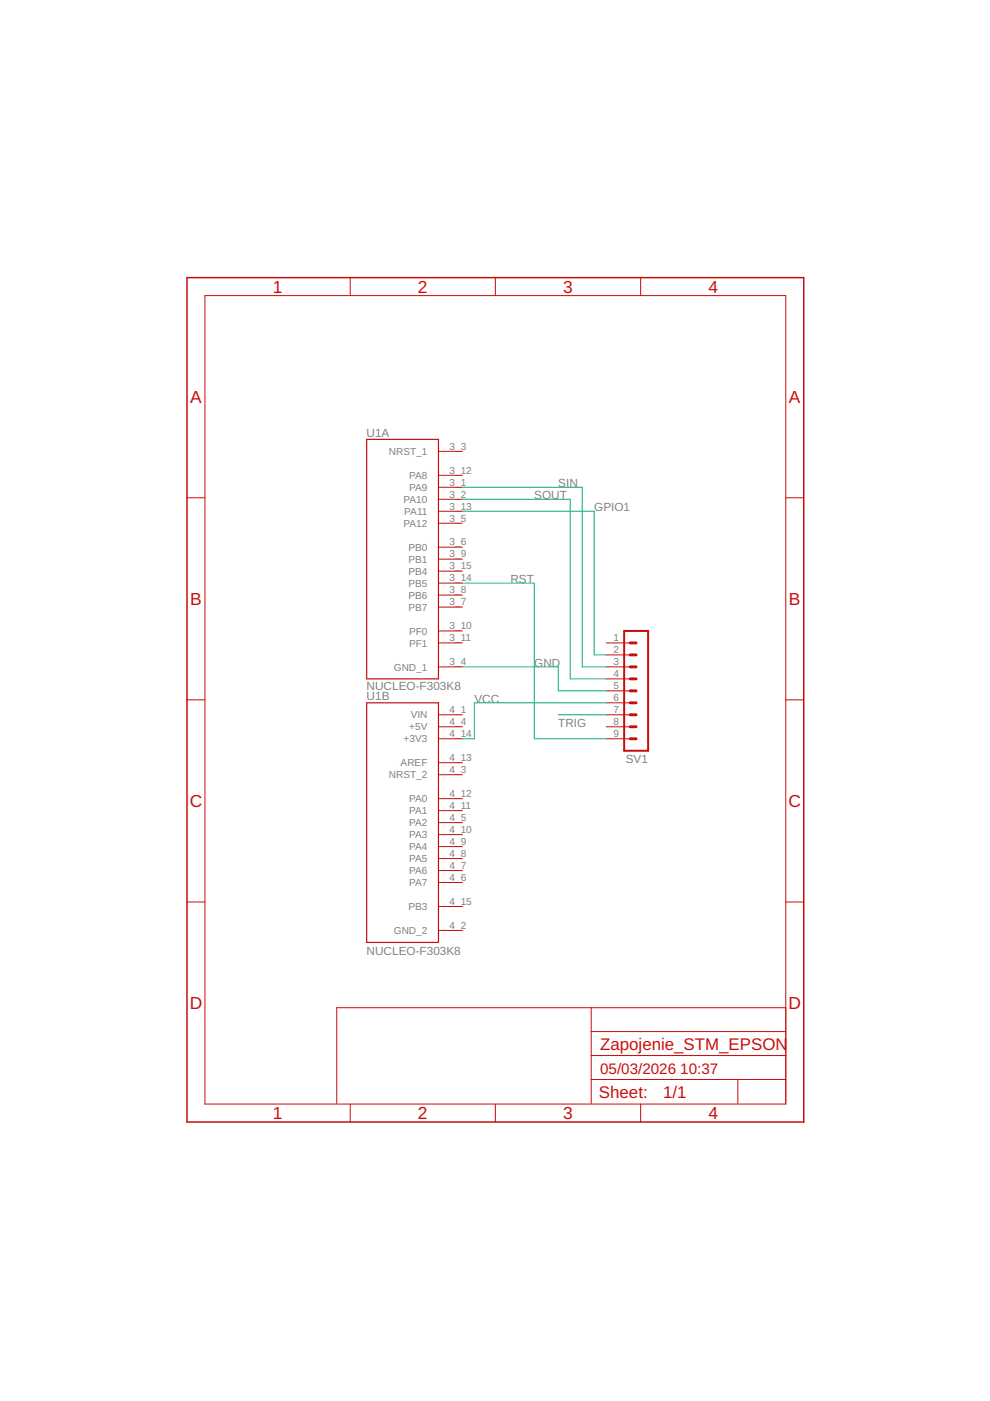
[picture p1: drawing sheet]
<svg xmlns="http://www.w3.org/2000/svg" width="210mm" height="297mm" viewBox="0 0 210 297" stroke-linecap="round" stroke-linejoin="round" font-family="sans-serif">
<defs><g id="words">
<g font-size="3.7" fill="#c90d0c">
<text x="57.8" y="62.1">1</text>
<text x="88.6" y="62.1">2</text>
<text x="119.4" y="62.1">3</text>
<text x="150.2" y="62.1">4</text>
<text x="40.3" y="85.4">A</text>
<text x="167.3" y="85.4">A</text>
<text x="40.3" y="128.3">B</text>
<text x="167.3" y="128.3">B</text>
<text x="40.2" y="171.1">C</text>
<text x="167.2" y="171.1">C</text>
<text x="40.2" y="214">D</text>
<text x="167.2" y="214">D</text>
<text x="57.8" y="237.3">1</text>
<text x="88.6" y="237.3">2</text>
<text x="119.4" y="237.3">3</text>
<text x="150.2" y="237.3">4</text>
</g>
<g font-size="3.6" fill="#c90d0c">
<text x="127.2" y="222.5">Zapojenie_STM_EPSON</text>
<text x="127" y="232.8">Sheet:</text>
<text x="140.6" y="232.7">1/1</text>
</g>
<g font-size="3.2" fill="#c90d0c">
<text x="127.2" y="227.6">05/03/2026</text>
<text x="144.2" y="227.6">10:37</text>
</g>
<g font-size="2.5" fill="#808080">
<text x="77.7" y="92.6">U1A</text>
<text x="113.3" y="105.9">SOUT</text>
<text x="118.4" y="103.3">SIN</text>
<text x="126" y="108.4">GPIO1</text>
<text x="108.2" y="123.6">RST</text>
<text x="113.3" y="141.4">GND</text>
<text x="77.7" y="146.2">NUCLEO-F303K8</text>
<text x="77.7" y="148.5">U1B</text>
<text x="100.6" y="149">VCC</text>
<text x="118.4" y="154.1">TRIG</text>
<text x="132.7" y="161.7">SV1</text>
<text x="77.7" y="202.4">NUCLEO-F303K8</text>
</g>
<g font-size="2.1" fill="#808080">
<text x="95.3" y="95.3">3_3</text>
<text x="82.4" y="96.5">NRST_1</text>
<text x="86.8" y="101.5">PA8</text>
<text x="95.3" y="100.4">3_12</text>
<text x="85.6" y="106.6">PA10</text>
<text x="86.8" y="104.1">PA9</text>
<text x="95.3" y="103">3_1</text>
<text x="95.3" y="105.5">3_2</text>
<text x="85.6" y="111.7">PA12</text>
<text x="85.7" y="109.2">PA11</text>
<text x="95.3" y="110.6">3_5</text>
<text x="95.3" y="108">3_13</text>
<text x="86.6" y="116.8">PB0</text>
<text x="86.6" y="119.3">PB1</text>
<text x="95.3" y="115.7">3_6</text>
<text x="95.3" y="118.2">3_9</text>
<text x="86.6" y="124.4">PB5</text>
<text x="86.6" y="121.8">PB4</text>
<text x="95.3" y="125.8">3_8</text>
<text x="95.3" y="123.3">3_14</text>
<text x="95.3" y="120.7">3_15</text>
<text x="86.6" y="129.5">PB7</text>
<text x="86.6" y="126.9">PB6</text>
<text x="95.3" y="128.3">3_7</text>
<text x="86.7" y="134.5">PF0</text>
<text x="86.7" y="137.1">PF1</text>
<text x="95.3" y="133.4">3_10</text>
<text x="95.3" y="136">3_11</text>
<text x="130.1" y="136">1</text>
<text x="83.5" y="142.2">GND_1</text>
<text x="95.3" y="141">3_4</text>
<text x="130.1" y="138.5">2</text>
<text x="130.1" y="141">3</text>
<text x="130.1" y="143.6">4</text>
<text x="130.1" y="146.1">5</text>
<text x="130.1" y="148.7">6</text>
<text x="86.8" y="154.9">+5V</text>
<text x="87.1" y="152.3">VIN</text>
<text x="95.3" y="151.2">4_1</text>
<text x="95.3" y="153.7">4_4</text>
<text x="130.1" y="151.2">7</text>
<text x="130.1" y="153.7">8</text>
<text x="85.6" y="157.4">+3V3</text>
<text x="95.3" y="161.4">4_13</text>
<text x="95.3" y="156.3">4_14</text>
<text x="130.1" y="156.3">9</text>
<text x="82.4" y="165">NRST_2</text>
<text x="84.9" y="162.5">AREF</text>
<text x="95.3" y="163.9">4_3</text>
<text x="86.8" y="172.6">PA1</text>
<text x="86.8" y="170.1">PA0</text>
<text x="95.3" y="171.5">4_11</text>
<text x="95.3" y="169">4_12</text>
<text x="86.8" y="175.2">PA2</text>
<text x="86.8" y="177.7">PA3</text>
<text x="95.3" y="174.1">4_5</text>
<text x="95.3" y="179.1">4_9</text>
<text x="95.3" y="176.6">4_10</text>
<text x="86.8" y="185.3">PA6</text>
<text x="86.8" y="180.3">PA4</text>
<text x="86.8" y="182.8">PA5</text>
<text x="95.3" y="184.2">4_7</text>
<text x="95.3" y="181.7">4_8</text>
<text x="86.8" y="187.9">PA7</text>
<text x="95.3" y="186.8">4_6</text>
<text x="95.3" y="191.8">4_15</text>
<text x="86.6" y="193">PB3</text>
<text x="95.3" y="196.9">4_2</text>
<text x="83.5" y="198">GND_2</text>
</g>
</g></defs>
<path d="M132.3 133.8h5.1v25.4h-5.1z" fill="none" stroke="#c90d0c" stroke-width=".42"/>
<path d="M133.6 138.9h1.3M133.6 136.3h1.3M133.6 141.4h1.3M133.6 146.5h1.3M133.6 143.9h1.3M133.6 154.1h1.3M133.6 151.6h1.3M133.6 149h1.3M133.6 156.6h1.3" fill="none" stroke="#c90d0c" stroke-width=".61"/>
<g fill="none" stroke="#c90d0c" stroke-width=".21">
<path d="M74.3 58.9v3.8M105 58.9v3.8M135.8 58.9v3.8M43.5 62.7h123.1v171.4h-123.1zM93 95.7h5M39.6 105.5h3.9M93 103.3h5M93 105.9h5M93 110.9h5M93 116h5M93 118.6h5M93 100.8h5"/>
<path d="M93 108.4h5M166.6 105.5h3.8M93 136.3h5M93 128.7h5M93 126.2h5M93 133.8h5M93 123.6h5M93 121.1h5M128.5 136.3h5.1M128.5 138.9h5.1M39.6 148.4h3.9M93 141.4h5"/>
<path d="M93 151.6h5M93 154.1h5M93 156.6h5M128.5 141.4h5.1M128.5 143.9h5.1M128.5 146.5h5.1M128.5 149h5.1M128.5 151.6h5.1M128.5 154.1h5.1M128.5 156.6h5.1M166.6 148.4h3.8M93 174.4h5"/>
<path d="M93 179.5h5M93 171.9h5M93 177h5M93 169.3h5M93 164.3h5M93 161.7h5M39.6 191.2h3.9M93 187.1h5M93 184.6h5M93 182h5M93 192.2h5M93 197.3h5"/>
<path d="M166.6 191.2h3.8M125.3 213.7v20.3M125.3 218.7h41.3M166.6 213.7h-95.2v20.3M74.3 234.1v3.8M105 234.1v3.8M125.3 228.9h41.3M125.3 223.8h41.3M135.8 234.1v3.8M156.4 228.9v5.1"/>
</g>
<path d="M77.7 93.2h15.3v50.7h-15.3zM77.7 149h15.3v50.8h-15.3z" fill="none" stroke="#c90d0c" stroke-width=".25"/>
<path d="M39.6 58.9h130.8v179h-130.8z" fill="none" stroke="#c90d0c" stroke-width=".32"/>
<path d="M98 108.4h28v30.5h2.5M98 103.3h25.4v38.1h5.1M98 105.9h22.9v38h7.6M98 123.6h15.3v33h15.2M98 141.4h20.4v5.1h10.1M118.4 151.6h10.1M128.5 149h-27.9v7.6h-2.6" fill="none" stroke="#0dab76" stroke-width=".21"/>
<use href="#words"/>
</svg>
